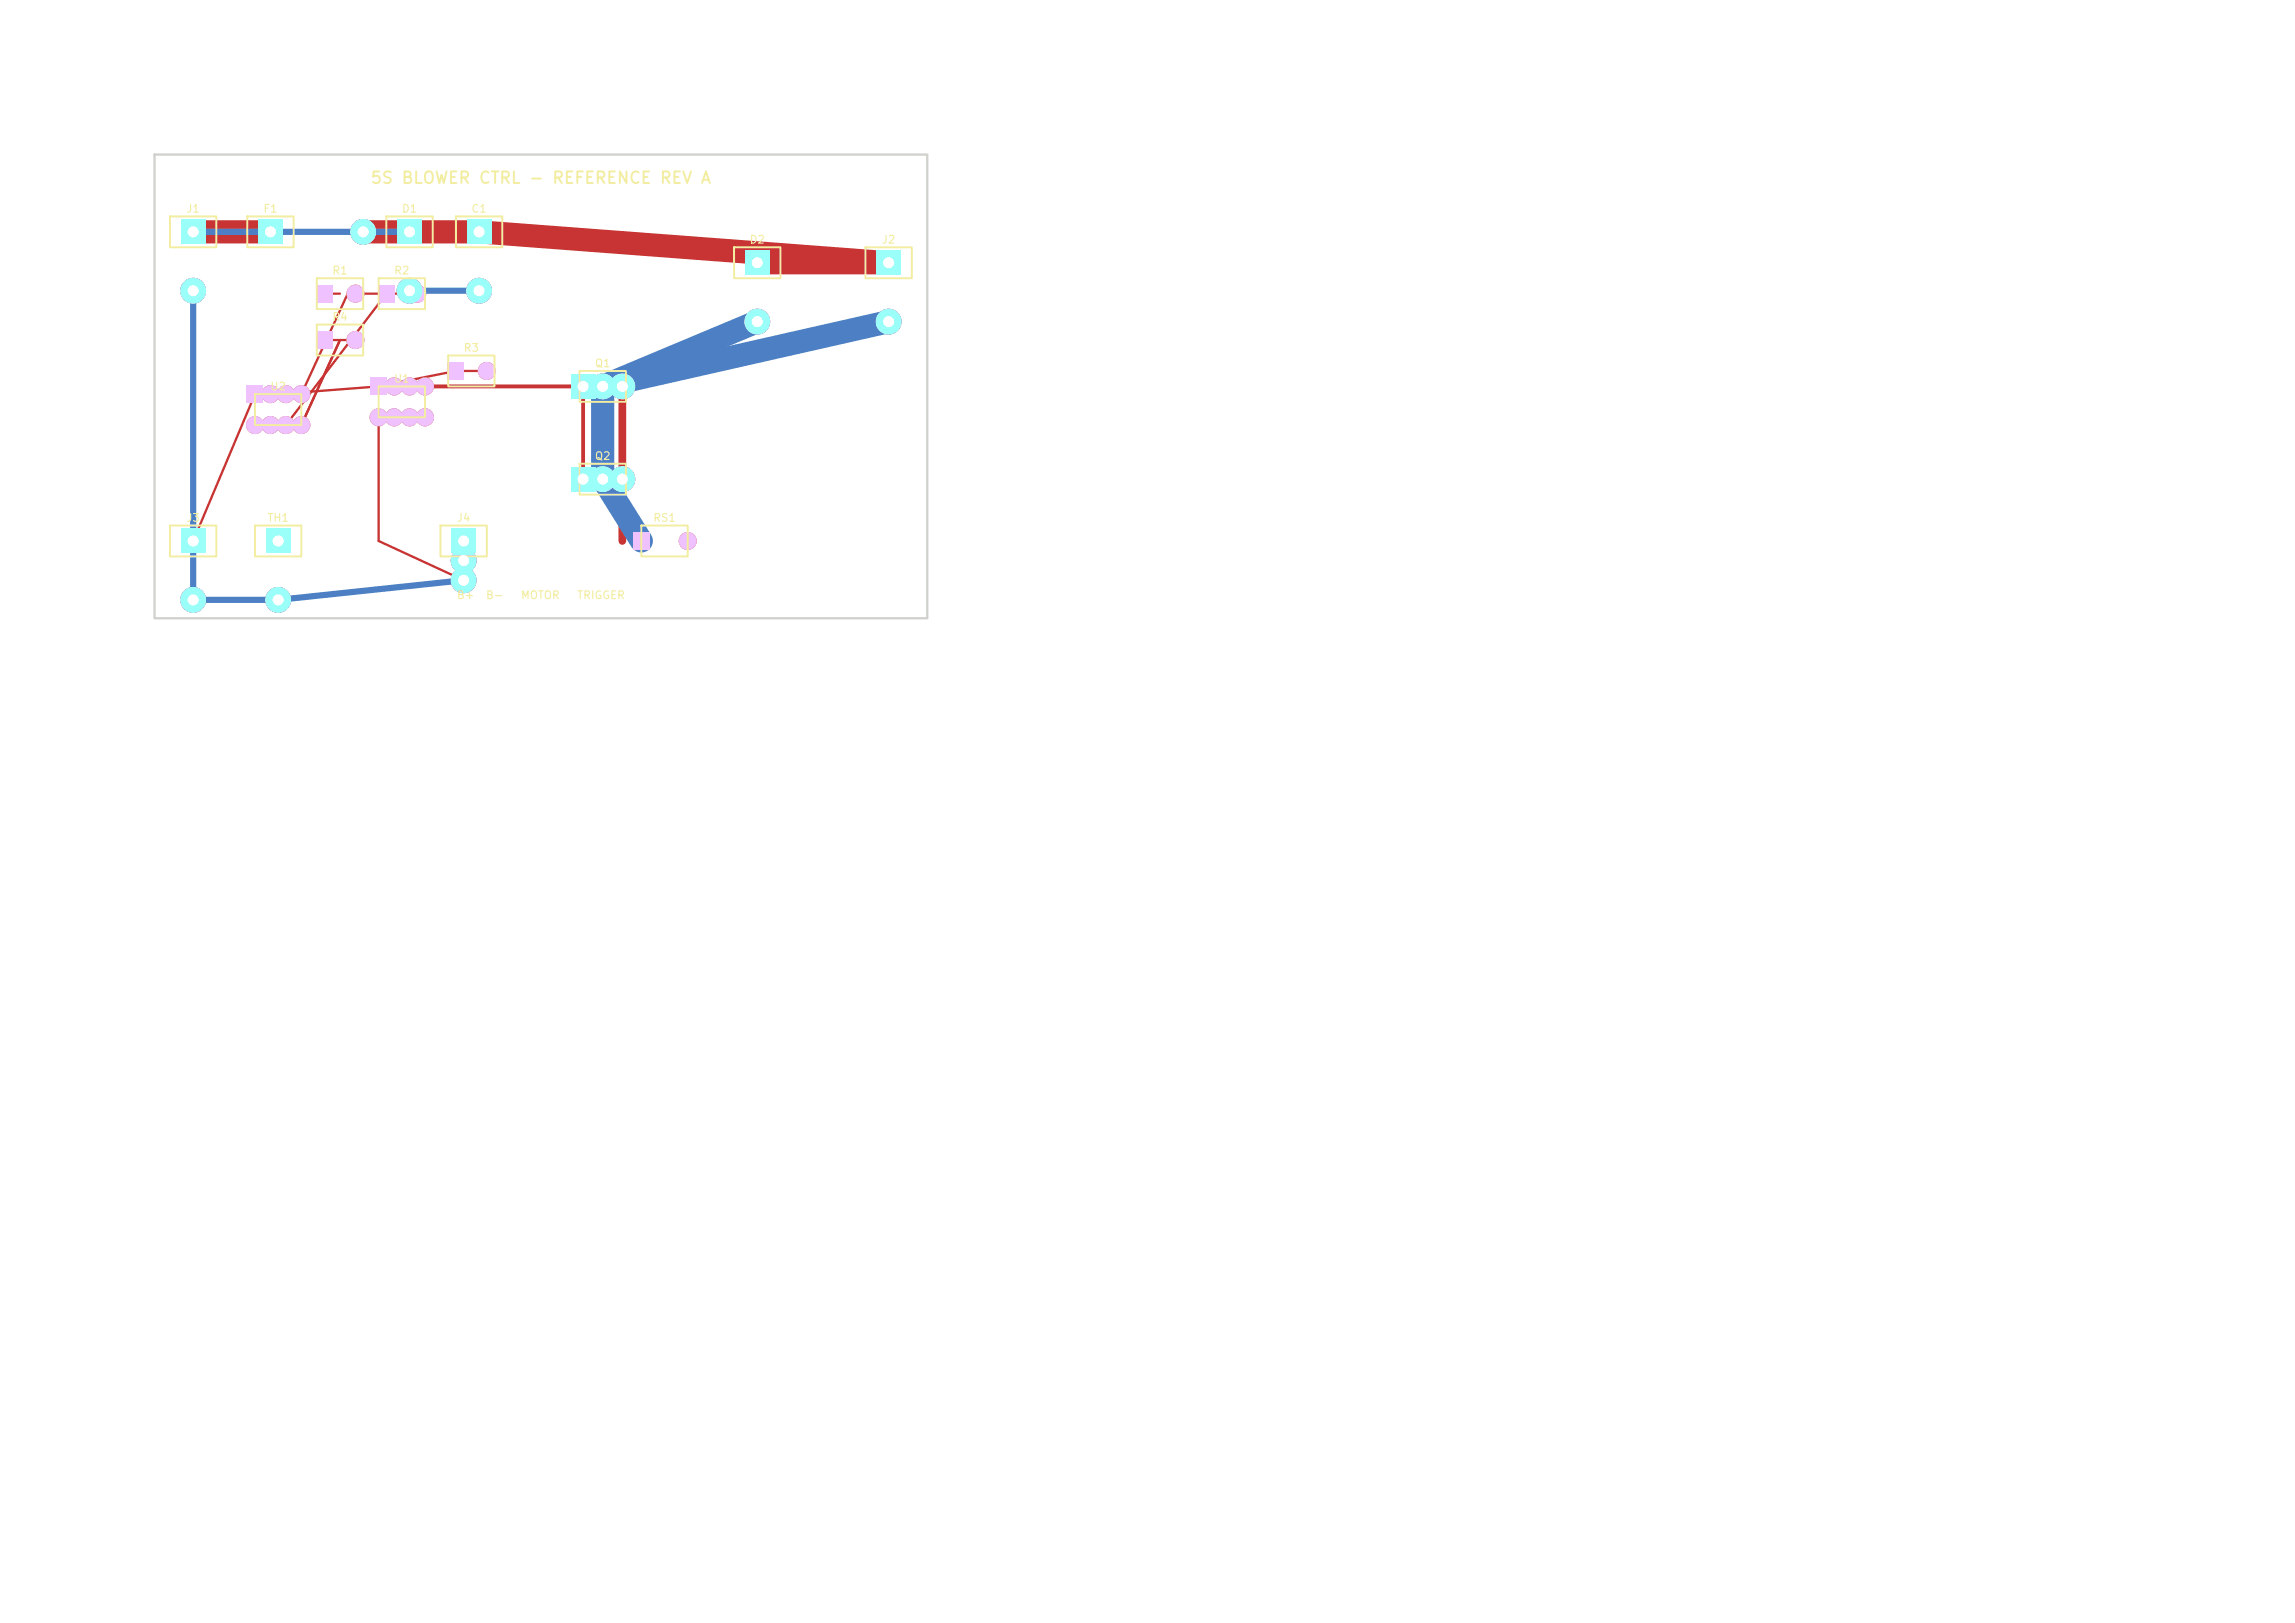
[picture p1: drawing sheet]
<svg xmlns="http://www.w3.org/2000/svg" width="297mm" height="210mm" viewBox="0 0 297 210" stroke-linecap="round" stroke-linejoin="round" font-family="sans-serif">
<defs><g id="words">
<text font-size="1.5" fill="#f2eda1" x="47.8" y="24.1">5S BLOWER CTRL - REFERENCE REV A</text>
<g font-size="1" fill="#f2eda1">
<text x="24" y="27.8">J1</text>
<text x="34" y="27.8">F1</text>
<text x="51.9" y="27.8">D1</text>
<text x="60.9" y="27.8">C1</text>
<text x="42.9" y="35.8">R1</text>
<text x="50.9" y="35.8">R2</text>
<text x="96.9" y="31.8">D2</text>
<text x="114" y="31.8">J2</text>
<text x="42.9" y="41.8">R4</text>
<text x="59.9" y="45.8">R3</text>
<text x="76.9" y="47.8">Q1</text>
<text x="34.9" y="50.8">U2</text>
<text x="50.9" y="49.8">U1</text>
<text x="76.9" y="59.8">Q2</text>
<text x="24" y="67.8">J3</text>
<text x="34.5" y="67.8">TH1</text>
<text x="59" y="67.8">J4</text>
<text x="84.4" y="67.8">RS1</text>
<text x="59" y="77.8">B+</text>
<text x="62.8" y="77.8">B-</text>
<text x="67.3" y="77.8">MOTOR</text>
<text x="74.6" y="77.8">TRIGGER</text>
</g>
</g></defs>
<path d="M23.4 28.4h3.2v3.2h-3.2z" fill="#c83434"/>
<circle cx="25" cy="37.6" r="1.6" fill="#c83434" stroke="#c83434" stroke-width=".13"/>
<path d="M33.4 28.4h3.2v3.2h-3.2z" fill="#c83434"/>
<circle cx="47" cy="30" r="1.6" fill="#c83434" stroke="#c83434" stroke-width=".13"/>
<path d="M51.4 28.4h3.2v3.2h-3.2z" fill="#c83434"/>
<circle cx="53" cy="37.6" r="1.6" fill="#c83434" stroke="#c83434" stroke-width=".13"/>
<path d="M60.4 28.4h3.2v3.2h-3.2z" fill="#c83434"/>
<circle cx="62" cy="37.6" r="1.6" fill="#c83434" stroke="#c83434" stroke-width=".13"/>
<path d="M113.4 32.4h3.2v3.2h-3.2z" fill="#c83434"/>
<circle cx="115" cy="41.6" r="1.6" fill="#c83434" stroke="#c83434" stroke-width=".13"/>
<path d="M96.4 32.4h3.2v3.2h-3.2z" fill="#c83434"/>
<circle cx="98" cy="41.6" r="1.6" fill="#c83434" stroke="#c83434" stroke-width=".13"/>
<path d="M73.9 48.4h3.2v3.2h-3.2z" fill="#c83434"/>
<g fill="#c83434" stroke="#c83434" stroke-width=".13">
<circle cx="78" cy="50" r="1.6"/>
<circle cx="80.5" cy="50" r="1.6"/>
</g>
<path d="M73.9 60.4h3.2v3.2h-3.2z" fill="#c83434"/>
<g fill="#c83434" stroke="#c83434" stroke-width=".13">
<circle cx="78" cy="62" r="1.6"/>
<circle cx="80.5" cy="62" r="1.6"/>
</g>
<path d="M81.9 68.9h2.2v2.2h-2.2z" fill="#c83434"/>
<circle cx="89" cy="70" r="1.1" fill="#c83434" stroke="#c83434" stroke-width=".13"/>
<path d="M47.9 48.9h2.2v2.2h-2.2z" fill="#c83434"/>
<g fill="#c83434" stroke="#c83434" stroke-width=".13">
<circle cx="51" cy="50" r="1.1"/>
<circle cx="53" cy="50" r="1.1"/>
<circle cx="55" cy="50" r="1.1"/>
<circle cx="55" cy="54" r="1.1"/>
<circle cx="53" cy="54" r="1.1"/>
<circle cx="51" cy="54" r="1.1"/>
<circle cx="49" cy="54" r="1.1"/>
</g>
<path d="M31.9 49.9h2.2v2.2h-2.2z" fill="#c83434"/>
<g fill="#c83434" stroke="#c83434" stroke-width=".13">
<circle cx="35" cy="51" r="1.1"/>
<circle cx="37" cy="51" r="1.1"/>
<circle cx="39" cy="51" r="1.1"/>
<circle cx="39" cy="55" r="1.1"/>
<circle cx="37" cy="55" r="1.1"/>
<circle cx="35" cy="55" r="1.1"/>
<circle cx="33" cy="55" r="1.1"/>
</g>
<path d="M23.4 68.4h3.2v3.2h-3.2z" fill="#c83434"/>
<circle cx="25" cy="77.6" r="1.6" fill="#c83434" stroke="#c83434" stroke-width=".13"/>
<path d="M40.9 36.9h2.2v2.2h-2.2z" fill="#c83434"/>
<circle cx="46" cy="38" r="1.1" fill="#c83434" stroke="#c83434" stroke-width=".13"/>
<path d="M48.9 36.9h2.2v2.2h-2.2z" fill="#c83434"/>
<circle cx="54" cy="38" r="1.1" fill="#c83434" stroke="#c83434" stroke-width=".13"/>
<path d="M57.9 46.9h2.2v2.2h-2.2z" fill="#c83434"/>
<circle cx="63" cy="48" r="1.1" fill="#c83434" stroke="#c83434" stroke-width=".13"/>
<path d="M40.9 42.9h2.2v2.2h-2.2z" fill="#c83434"/>
<circle cx="46" cy="44" r="1.1" fill="#c83434" stroke="#c83434" stroke-width=".13"/>
<path d="M34.4 68.4h3.2v3.2h-3.2z" fill="#c83434"/>
<circle cx="36" cy="77.6" r="1.6" fill="#c83434" stroke="#c83434" stroke-width=".13"/>
<path d="M58.4 68.4h3.2v3.2h-3.2z" fill="#c83434"/>
<g fill="#c83434" stroke="#c83434" stroke-width=".13">
<circle cx="60" cy="72.5" r="1.6"/>
<circle cx="60" cy="75.1" r="1.6"/>
<circle cx="49" cy="54" r=".15"/>
<circle cx="51" cy="50" r=".15"/>
</g>
<path d="M25 30h10M47 30h15l53 4h-17" fill="none" stroke="#c83434" stroke-width="3"/>
<path d="M80.5 50v20" fill="none" stroke="#c83434" stroke-width="1"/>
<path d="M42 38h2M45 38l-6 13M46 38h8M50 38l-13 17M33 51l-8 19M42 44h4M44 44l-5 11M49 54v16l11 5.1M63 48h-4l-10 2-13 1" fill="none" stroke="#c83434" stroke-width=".3"/>
<path d="M55 50h20.5v12" fill="none" stroke="#c83434" stroke-width=".5"/>
<path d="M23.4 28.4h3.2v3.2h-3.2z" fill="#4d7fc4"/>
<circle cx="25" cy="37.6" r="1.6" fill="#4d7fc4" stroke="#4d7fc4" stroke-width=".13"/>
<path d="M33.4 28.4h3.2v3.2h-3.2z" fill="#4d7fc4"/>
<circle cx="47" cy="30" r="1.6" fill="#4d7fc4" stroke="#4d7fc4" stroke-width=".13"/>
<path d="M51.4 28.4h3.2v3.2h-3.2z" fill="#4d7fc4"/>
<circle cx="53" cy="37.6" r="1.6" fill="#4d7fc4" stroke="#4d7fc4" stroke-width=".13"/>
<path d="M60.4 28.4h3.2v3.2h-3.2z" fill="#4d7fc4"/>
<circle cx="62" cy="37.6" r="1.6" fill="#4d7fc4" stroke="#4d7fc4" stroke-width=".13"/>
<path d="M113.4 32.4h3.2v3.2h-3.2z" fill="#4d7fc4"/>
<circle cx="115" cy="41.6" r="1.6" fill="#4d7fc4" stroke="#4d7fc4" stroke-width=".13"/>
<path d="M96.4 32.4h3.2v3.2h-3.2z" fill="#4d7fc4"/>
<circle cx="98" cy="41.6" r="1.6" fill="#4d7fc4" stroke="#4d7fc4" stroke-width=".13"/>
<path d="M73.9 48.4h3.2v3.2h-3.2z" fill="#4d7fc4"/>
<g fill="#4d7fc4" stroke="#4d7fc4" stroke-width=".13">
<circle cx="78" cy="50" r="1.6"/>
<circle cx="80.5" cy="50" r="1.6"/>
</g>
<path d="M73.9 60.4h3.2v3.2h-3.2z" fill="#4d7fc4"/>
<g fill="#4d7fc4" stroke="#4d7fc4" stroke-width=".13">
<circle cx="78" cy="62" r="1.6"/>
<circle cx="80.5" cy="62" r="1.6"/>
</g>
<path d="M23.4 68.4h3.2v3.2h-3.2z" fill="#4d7fc4"/>
<circle cx="25" cy="77.6" r="1.6" fill="#4d7fc4" stroke="#4d7fc4" stroke-width=".13"/>
<path d="M34.4 68.4h3.2v3.2h-3.2z" fill="#4d7fc4"/>
<circle cx="36" cy="77.6" r="1.6" fill="#4d7fc4" stroke="#4d7fc4" stroke-width=".13"/>
<path d="M58.4 68.4h3.2v3.2h-3.2z" fill="#4d7fc4"/>
<g fill="#4d7fc4" stroke="#4d7fc4" stroke-width=".13">
<circle cx="60" cy="72.5" r="1.6"/>
<circle cx="60" cy="75.1" r="1.6"/>
</g>
<path d="M78 50v12l5 8M98 41.6l-20 8.4M115 41.6l-37 8.4" fill="none" stroke="#4d7fc4" stroke-width="3"/>
<path d="M25 30h28M25 37.6v40h11l24-2.5M53 37.6h9" fill="none" stroke="#4d7fc4" stroke-width=".8"/>
<path d="M23.4 28.4h3.2v3.2h-3.2z" fill="#efc1ff"/>
<circle cx="25" cy="37.6" r="1.6" fill="#efc1ff" stroke="#efc1ff" stroke-width=".13"/>
<path d="M33.4 28.4h3.2v3.2h-3.2z" fill="#efc1ff"/>
<circle cx="47" cy="30" r="1.6" fill="#efc1ff" stroke="#efc1ff" stroke-width=".13"/>
<path d="M51.4 28.4h3.2v3.2h-3.2z" fill="#efc1ff"/>
<circle cx="53" cy="37.6" r="1.6" fill="#efc1ff" stroke="#efc1ff" stroke-width=".13"/>
<path d="M60.4 28.4h3.2v3.2h-3.2z" fill="#efc1ff"/>
<circle cx="62" cy="37.6" r="1.6" fill="#efc1ff" stroke="#efc1ff" stroke-width=".13"/>
<path d="M113.4 32.4h3.2v3.2h-3.2z" fill="#efc1ff"/>
<circle cx="115" cy="41.6" r="1.6" fill="#efc1ff" stroke="#efc1ff" stroke-width=".13"/>
<path d="M96.4 32.4h3.2v3.2h-3.2z" fill="#efc1ff"/>
<circle cx="98" cy="41.6" r="1.6" fill="#efc1ff" stroke="#efc1ff" stroke-width=".13"/>
<path d="M73.9 48.4h3.2v3.2h-3.2z" fill="#efc1ff"/>
<g fill="#efc1ff" stroke="#efc1ff" stroke-width=".13">
<circle cx="78" cy="50" r="1.6"/>
<circle cx="80.5" cy="50" r="1.6"/>
</g>
<path d="M73.9 60.4h3.2v3.2h-3.2z" fill="#efc1ff"/>
<g fill="#efc1ff" stroke="#efc1ff" stroke-width=".13">
<circle cx="78" cy="62" r="1.6"/>
<circle cx="80.5" cy="62" r="1.6"/>
</g>
<path d="M81.9 68.9h2.2v2.2h-2.2z" fill="#efc1ff"/>
<circle cx="89" cy="70" r="1.1" fill="#efc1ff" stroke="#efc1ff" stroke-width=".13"/>
<path d="M47.9 48.9h2.2v2.2h-2.2z" fill="#efc1ff"/>
<g fill="#efc1ff" stroke="#efc1ff" stroke-width=".13">
<circle cx="51" cy="50" r="1.1"/>
<circle cx="53" cy="50" r="1.1"/>
<circle cx="55" cy="50" r="1.1"/>
<circle cx="55" cy="54" r="1.1"/>
<circle cx="53" cy="54" r="1.1"/>
<circle cx="51" cy="54" r="1.1"/>
<circle cx="49" cy="54" r="1.1"/>
</g>
<path d="M31.9 49.9h2.2v2.2h-2.2z" fill="#efc1ff"/>
<g fill="#efc1ff" stroke="#efc1ff" stroke-width=".13">
<circle cx="35" cy="51" r="1.1"/>
<circle cx="37" cy="51" r="1.1"/>
<circle cx="39" cy="51" r="1.1"/>
<circle cx="39" cy="55" r="1.1"/>
<circle cx="37" cy="55" r="1.1"/>
<circle cx="35" cy="55" r="1.1"/>
<circle cx="33" cy="55" r="1.1"/>
</g>
<path d="M23.4 68.4h3.2v3.2h-3.2z" fill="#efc1ff"/>
<circle cx="25" cy="77.6" r="1.6" fill="#efc1ff" stroke="#efc1ff" stroke-width=".13"/>
<path d="M40.9 36.9h2.2v2.2h-2.2z" fill="#efc1ff"/>
<circle cx="46" cy="38" r="1.1" fill="#efc1ff" stroke="#efc1ff" stroke-width=".13"/>
<path d="M48.9 36.9h2.2v2.2h-2.2z" fill="#efc1ff"/>
<circle cx="54" cy="38" r="1.1" fill="#efc1ff" stroke="#efc1ff" stroke-width=".13"/>
<path d="M57.9 46.9h2.2v2.2h-2.2z" fill="#efc1ff"/>
<circle cx="63" cy="48" r="1.1" fill="#efc1ff" stroke="#efc1ff" stroke-width=".13"/>
<path d="M40.9 42.9h2.2v2.2h-2.2z" fill="#efc1ff"/>
<circle cx="46" cy="44" r="1.1" fill="#efc1ff" stroke="#efc1ff" stroke-width=".13"/>
<path d="M34.4 68.4h3.2v3.2h-3.2z" fill="#efc1ff"/>
<circle cx="36" cy="77.6" r="1.6" fill="#efc1ff" stroke="#efc1ff" stroke-width=".13"/>
<path d="M58.4 68.4h3.2v3.2h-3.2z" fill="#efc1ff"/>
<g fill="#efc1ff" stroke="#efc1ff" stroke-width=".13">
<circle cx="60" cy="72.5" r="1.6"/>
<circle cx="60" cy="75.1" r="1.6"/>
</g>
<path d="M23.4 28.4h3.2v3.2h-3.2z" fill="#9afff8"/>
<circle cx="25" cy="37.6" r="1.6" fill="#9afff8" stroke="#9afff8" stroke-width=".13"/>
<path d="M33.4 28.4h3.2v3.2h-3.2z" fill="#9afff8"/>
<circle cx="47" cy="30" r="1.6" fill="#9afff8" stroke="#9afff8" stroke-width=".13"/>
<path d="M51.4 28.4h3.2v3.2h-3.2z" fill="#9afff8"/>
<circle cx="53" cy="37.6" r="1.6" fill="#9afff8" stroke="#9afff8" stroke-width=".13"/>
<path d="M60.4 28.4h3.2v3.2h-3.2z" fill="#9afff8"/>
<circle cx="62" cy="37.6" r="1.6" fill="#9afff8" stroke="#9afff8" stroke-width=".13"/>
<path d="M113.4 32.4h3.2v3.2h-3.2z" fill="#9afff8"/>
<circle cx="115" cy="41.6" r="1.6" fill="#9afff8" stroke="#9afff8" stroke-width=".13"/>
<path d="M96.4 32.4h3.2v3.2h-3.2z" fill="#9afff8"/>
<circle cx="98" cy="41.6" r="1.6" fill="#9afff8" stroke="#9afff8" stroke-width=".13"/>
<path d="M73.9 48.4h3.2v3.2h-3.2z" fill="#9afff8"/>
<g fill="#9afff8" stroke="#9afff8" stroke-width=".13">
<circle cx="78" cy="50" r="1.6"/>
<circle cx="80.5" cy="50" r="1.6"/>
</g>
<path d="M73.9 60.4h3.2v3.2h-3.2z" fill="#9afff8"/>
<g fill="#9afff8" stroke="#9afff8" stroke-width=".13">
<circle cx="78" cy="62" r="1.6"/>
<circle cx="80.5" cy="62" r="1.6"/>
</g>
<path d="M23.4 68.4h3.2v3.2h-3.2z" fill="#9afff8"/>
<circle cx="25" cy="77.6" r="1.6" fill="#9afff8" stroke="#9afff8" stroke-width=".13"/>
<path d="M34.4 68.4h3.2v3.2h-3.2z" fill="#9afff8"/>
<circle cx="36" cy="77.6" r="1.6" fill="#9afff8" stroke="#9afff8" stroke-width=".13"/>
<path d="M58.4 68.4h3.2v3.2h-3.2z" fill="#9afff8"/>
<g fill="#9afff8" stroke="#9afff8" stroke-width=".13">
<circle cx="60" cy="72.5" r="1.6"/>
<circle cx="60" cy="75.1" r="1.6"/>
</g>
<g fill="none" stroke="#f2eda1" stroke-width=".25">
<path d="M22 28h6v4h-6zM32 28h6v4h-6zM41 36h6v4h-6zM49 36h6v4h-6zM50 28h6v4h-6zM59 28h6v4h-6zM95 32h6v4h-6zM112 32h6v4h-6zM33 51h6v4h-6zM41 42h6v4h-6zM49 50h6v4h-6zM58 46h6v4h-6z"/>
<path d="M75 48h6v4h-6zM75 60h6v4h-6zM22 68h6v4h-6zM33 68h6v4h-6zM57 68h6v4h-6zM83 68h6v4h-6z"/>
</g>
<path d="M20 20h100v60h-100z" fill="none" stroke="#d0d2cd" stroke-width=".3"/>
<g fill="#fff" stroke="#fff" stroke-width=".13">
<circle cx="25" cy="30" r=".65"/>
<circle cx="25" cy="37.6" r=".65"/>
<circle cx="35" cy="30" r=".65"/>
<circle cx="47" cy="30" r=".65"/>
<circle cx="53" cy="30" r=".65"/>
<circle cx="53" cy="37.6" r=".65"/>
<circle cx="62" cy="30" r=".65"/>
<circle cx="62" cy="37.6" r=".65"/>
<circle cx="115" cy="34" r=".65"/>
<circle cx="115" cy="41.6" r=".65"/>
<circle cx="98" cy="34" r=".65"/>
<circle cx="98" cy="41.6" r=".65"/>
<circle cx="75.5" cy="50" r=".65"/>
<circle cx="78" cy="50" r=".65"/>
<circle cx="80.5" cy="50" r=".65"/>
<circle cx="75.5" cy="62" r=".65"/>
<circle cx="78" cy="62" r=".65"/>
<circle cx="80.5" cy="62" r=".65"/>
<circle cx="25" cy="70" r=".65"/>
<circle cx="25" cy="77.6" r=".65"/>
<circle cx="36" cy="70" r=".65"/>
<circle cx="36" cy="77.6" r=".65"/>
<circle cx="60" cy="70" r=".65"/>
<circle cx="60" cy="72.5" r=".65"/>
<circle cx="60" cy="75.1" r=".65"/>
</g>
<use href="#words"/>
</svg>
